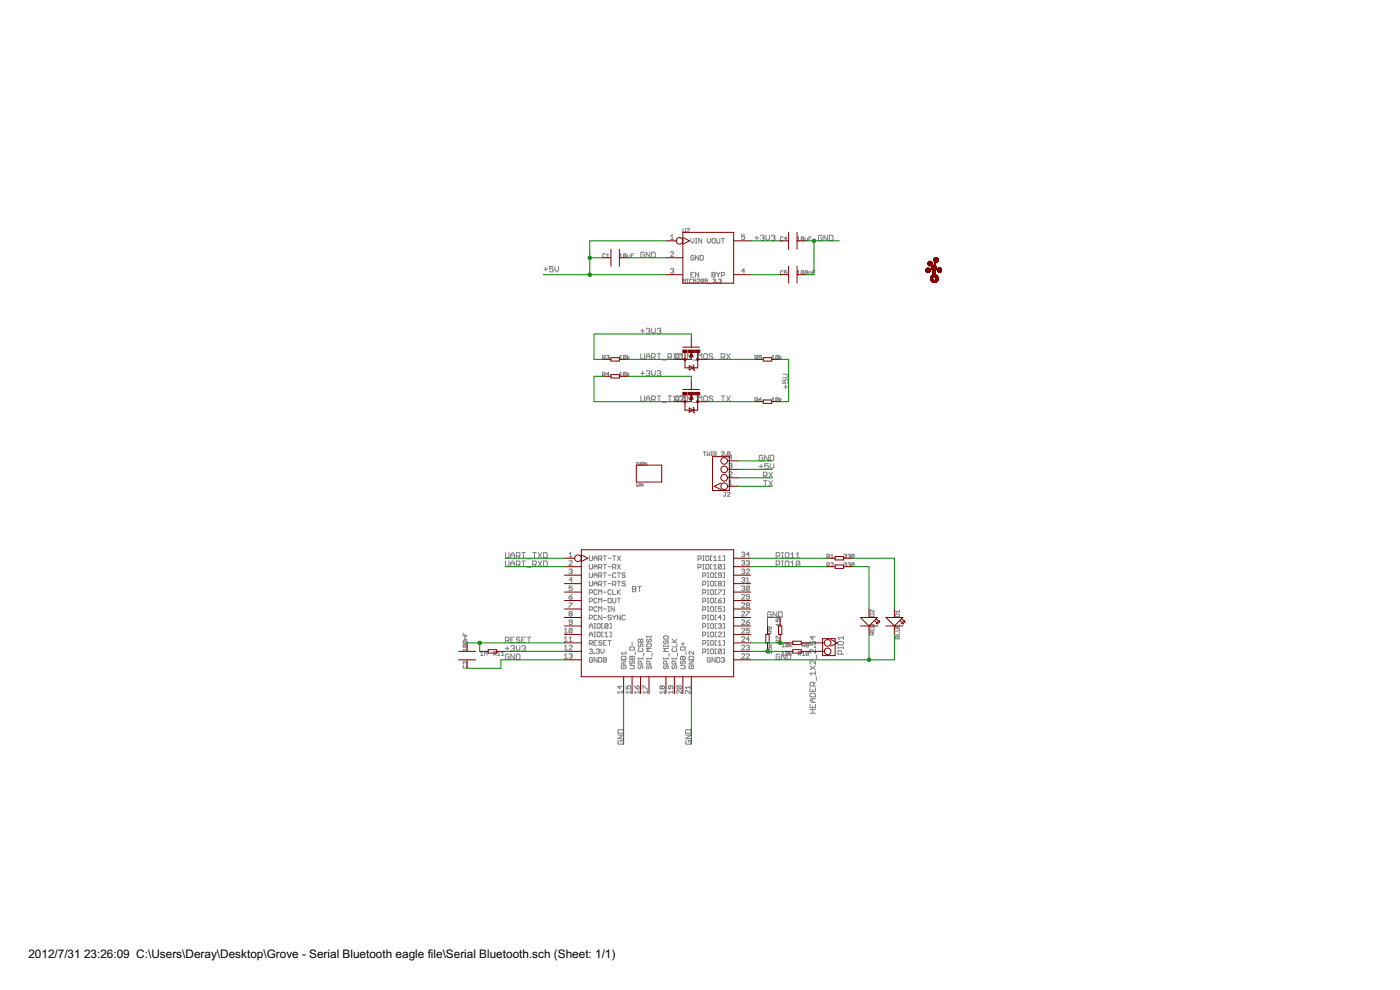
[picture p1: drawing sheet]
<svg xmlns="http://www.w3.org/2000/svg" width="420mm" height="297mm" viewBox="0 0 420 297" stroke-linecap="round" stroke-linejoin="round" font-family="sans-serif">
<defs><g id="words">
<g font-size="4">
<text x="8.5" y="287.5">2012/7/31</text>
<text x="25.2" y="287.5">23:26:09 C:\Users\Deray\Desktop\Grove - Serial Bluetooth eagle file\Serial Bluetooth.sch (Sheet: 1/1)</text>
</g>
</g></defs>
<g fill="none" stroke="#808080" stroke-width=".3">
<path d="M166 80h-1.1v.8l.6-.3 .5 .3v.5l-.3 .3h-.5l-.3-.3M166.6 80v1l.5 .6 .5-.6v-1M181.6 76.3l-.2-.2-.5 .2v.8l.2 .2 .5-.2M182 77.3h.8M182 76.5l.4-.4v1.2M185.9 76.5l.4-.4v1.2M185.9 77.3h.8M187.9 76.3v.8l-.2 .2-.6-.2M187.9 76.3l-.2-.2-.6 .2v.8M187.9 76.3l-.8 .8M188.3 76.5l.2 .8h.6v-.8M189.5 76.7h.3"/>
<path d="M190.2 76.1h-.7v1.2M193.4 75.9l-.3-.3h-.5l-.3 .3v1.1l.3 .3h.5l.3-.3v-.5h-.6M195 75.6v1.7l-1-1.7v1.7M195.6 75.6h.8l.3 .3v1.1l-.3 .3h-.8zM201.3 70.9l.4-.5v1.4M201.3 71.8h.9M201.3 75.8l.2-.3 .7 .3-.9 1.1h.9M205 68.5v1l.2 .2 .6-.2v-1M206.1 68.7l.3-.2 .5 .2-.8 1h.8M207.3 71.6v.9l.5 .5 .5-.5v-.9M208.3 76.9l-.3-.3-.7 .3v.9l.3 .2 .7-.2v-.5h-.5M208.7 73h.5"/>
<path d="M208.7 71.6h.5M209 71.6v1.4M209.7 76.6v1.4l-1-1.4v1.4M210.1 76.6h.7l.3 .3v.9l-.3 .2h-.7zM210.6 71.6v1.4l-.9-1.4v1.4M212.3 71.6v.9l.4 .5 .5-.5v-.9M213.7 71.8l.2-.2 .7 .2v.9l-.2 .3-.7-.3zM215.1 71.6v1.1l.2 .3 .7-.3v-1.1M216.5 71.6h.9M217 71.6v1.4M223.5 70.4h-.9v.7l.7-.2 .2 .7-.2 .2-.7-.2M226.6 71.4h1.1"/>
<path d="M227.1 70.8v1.1M228.2 70.8l.3-.2h.5l.3 .2-.3 .6M228.8 71.4h.2M229 71.4l.3 .2-.3 .6h-.5l-.3-.3M229.9 70.6v1l.5 .6 .5-.6v-1M231.5 70.8l.3-.2h.5l.3 .2-.3 .6M232.1 71.4h.2M232.3 71.4l.3 .2-.3 .6h-.5l-.3-.3M235 71.2l-.2-.1-.6 .1v.8l.2 .2 .6-.2M236.1 71.6h-.7l.5-.5v1.1M239.3 71.4l.3-.3v1.1M239.3 72.2h.7"/>
<path d="M241.2 71.2v.8l-.2 .2-.5-.2M241.2 71.2l-.6-.1-.1 .9M241.2 71.2l-.7 .8M241.6 71.4l.2 .8h.6v-.8M242.8 71.6h.4M243.5 71.1h-.7v1.1M246.7 70.8l-.3-.2h-.5l-.3 .2v1.1l.3 .3h.5l.3-.3v-.5h-.5M248.4 70.6v1.6l-1.1-1.6v1.6M248.9 70.6h.8l.3 .2v1.1l-.3 .3h-.8zM163.3 80.8h1.1M163.8 80.2v1.1M192.3 99.3h1.1"/>
<path d="M192.8 98.8v1M194 98.8l.2-.3h.6l.2 .3-.2 .5M194.5 99.3h.3M194.8 99.3l.2 .3-.2 .5h-.6l-.2-.3M195.6 98.5v1.1l.5 .5 .6-.5v-1.1M197.2 98.8l.3-.3h.5l.3 .3-.3 .5M197.8 99.3h.2M198 99.3l.3 .3-.3 .5h-.5l-.3-.3M201.3 80.8l.7-.2 .2 .2-.2 .5M201.7 81.3h.3M202 81.3l.2 .2-.2 .5-.7-.2M205 84.9v-1.2l.4 .4 .4-.4v1.2"/>
<path d="M206.1 84.9h.4M206.1 83.7h.4M206.4 83.7v1.2M207.3 82.4h.5M207.7 83.9l-.2-.2-.6 .2 .2 1 .6-.2M208.3 81.7h-1v1.4h1M208.9 83.7h-.8v.6l.4-.2 .4 .2-.2 .6-.6-.2M209.3 83.9l.2-.2 .6 .2-.8 1h.8M209.7 81.7v1.4l-1-1.4v1.4M211.2 83.9l-.2 1-.6-.2M211.2 83.9l-.6-.2-.2 1M211.2 83.9l-.8 .8"/>
<path d="M212.4 83.7h-.8v.6l.4-.2 .4 .2-.2 .6-.6-.2M212.8 85.1h.8M213.7 81.7h.7l.2 .3-.2 .4 .2 .5-.2 .2h-.7zM213.7 82.4h.7M214 83.9l.5-.2 .2 .2-.2 .4M214.3 84.3h.2M214.5 84.3l.2 .2-.2 .4-.5-.2M215.1 81.7l.5 .7M215.1 84.7l.2 .2zM215.6 82.4v.7M215.7 83.9l.6-.2 .2 .2-.2 .4M216 81.7l-.4 .7"/>
<path d="M216.1 84.3h.2M216.3 84.3l.2 .2-.2 .4-.6-.2M216.5 82.7h.7l.2-.3-.2-.7h-.7v1.4M223.5 81.3h-.9l.7-.7v1.4M235 81.4l-.2-.2-.6 .2v.8l.2 .2 .6-.2M236.1 81.2h-.7v.6l.4-.2 .3 .2-.2 .6-.5-.2M239.3 81.6l.3-.4v1.2M239.3 82.4h.7M241.2 81.4l-.6-.2-.1 1M241.2 81.4v.8l-.2 .2-.5-.2M241.2 81.4l-.7 .8M242.4 81.4l-.2-.2-.6 .2v.8"/>
<path d="M242.4 81.4v.8l-.2 .2-.6-.2M242.4 81.4l-.8 .8M242.8 82.4v-.8h.6l.1 .8M243.9 81.8h.4M244.7 81.2h-.8v1.2M180.9 112.5h.5l.2-.6-.7-.2v1.1M180.9 107.4h.5l.2-.6-.7-.2v1.2M181.3 107.4l.3 .4M181.3 112.5l.3 .3M182 106.8l.6-.2 .2 .2-.2 .4M182.4 107.2h.2M182.6 107.2l.2 .2-.2 .4-.6-.2"/>
<path d="M182.8 112.3h-.8l.6-.6v1.1M185.9 107l.4-.4v1.2M185.9 112.1l.4-.4v1.1M185.9 107.8h.8M185.9 112.8h.8M187.9 111.9v.7l-.2 .2-.6-.2M187.9 106.8l-.2-.2-.6 .2v.8M187.9 111.9l-.2-.2-.6 .2v.7M187.9 106.8v.8l-.2 .2-.6-.2M187.9 106.8l-.8 .8M187.9 111.9l-.8 .7M188.3 106.6v1.2"/>
<path d="M188.3 111.7v1.1M188.9 107l-.6 .4 .6 .4M188.9 112.1l-.6 .4 .6 .3M192.3 106.1v1.4l.3 .2h.5l.3-.2v-1.4M192.3 118.8v1.4l.3 .2h.5l.3-.2v-1.4M192.3 112h1.1M192.8 111.5v1M194 107.7v-1l.5-.6 .5 .6v1M194 106.9h1M194 119.6h1M194 111.5l.2-.3h.6l.2 .3-.2 .5M194.5 112h.3"/>
<path d="M194.8 112l.2 .3-.2 .5h-.6l-.2-.3M195.6 111.2v1.1l.5 .5 .6-.5v-1.1M195.6 107.2h.8l.3-.3v-.5l-.3-.3h-.8v1.6M195.6 119.9h.8l.3-.3v-.5l-.3-.3h-.8v1.6M196.1 119.9l.6 .5M196.1 107.2l.6 .5M197.2 111.5l.3-.3h.5l.3 .3-.3 .5M197.2 106.1h1.1M197.2 118.8h1.1M197.8 106.1v1.6M197.8 118.8v1.6M197.8 112h.2"/>
<path d="M198 112l.3 .3-.3 .5h-.5l-.3-.3M198.9 108h1M200.5 107.2h.8l.3-.3v-.5l-.3-.3h-.8v1.6M200.5 118.8h1.1M201 118.8v1.6M201 107.2l.6 .5M202.1 118.8l1.1 1.6M202.1 106.1l1.1 1.6M203 107.2l.6 .5M203 119.9l.6 .5M203.2 118.8l-1.1 1.6M203.2 106.1l-1.1 1.6"/>
<path d="M203.3 118.8l.3 .3v1.1l-.3 .2M203.3 106.1h-.6l-.2 .3v1.1l.2 .2h.6M203.3 118.8h-.6l-.2 .3v1.1l.2 .2h.6M203.3 106.1l.3 .3v1.1l-.3 .2M204.4 118.8l-.3 .3M204.6 106.1h-.8v1.6h1.4M204.6 118.8l.3 .3v1.1l-.3 .2M204.6 106.1l-.5 .6M204.6 106.1l.3 .3v1.1l-.3 .2zM207.4 106.1v1.6l-1.1-1.6v1.6M207.4 118.8v1.6l-1.1-1.6v1.6M207.9 108h1.1"/>
<path d="M209.5 107.7v-1.6l.6 .6 .5-.6v1.6M211.2 106.4l.3-.3h.5l.3 .3v1.1l-.3 .2h-.5l-.3-.2zM211.2 119.1l.3-.3h.5l.3 .3v1.1l-.3 .2h-.5l-.3-.2zM213.9 106.4l-.3-.3h-.5l-.3 .6 .3 .2h.5l.3 .6-.3 .2h-.5l-.3-.2M213.9 119.1l-.3-.3h-.5l-.3 .6 .3 .2h.5l.3 .6-.3 .2h-.5l-.3-.2M216.4 107.2h.9l.2-.3v-.5l-.2-.3h-.9v1.6M216.4 118.8h1.1M217 118.8v1.6M217 107.2l.5 .5M218.1 106.1l1.1 1.6M218.1 118.8l1.1 1.6M219.2 106.1l-1.1 1.6"/>
<path d="M219.2 118.8l-1.1 1.6M226.6 107.4h.6l.2-.6-.8-.2v1.2M227 107.4l.4 .4M227.8 119.9h.5l.2 .4-.6 .2zM228.5 106.6h-.7v.6l.3-.2 .4 .2-.2 .6-.5-.2M228.5 119.3l-.7 .6M231.7 107.8h.7M231.7 107l.4-.4v1.2M231.7 119.7l.4-.4v1.2M233.6 106.8v.8l-.2 .2-.6-.2M233.6 106.8l-.2-.2-.6 .2v.8M233.6 119.5l-.2-.2-.6 .2v.8"/>
<path d="M233.6 119.5v.8l-.2 .2-.6-.2M233.6 106.8l-.8 .8M233.6 119.5l-.8 .8M234 106.6v1.2M234 119.3v1.2M234.6 107l-.6 .4 .6 .4M234.6 119.7l-.6 .4 .6 .4M235 112.3h1.1l.5 .5-.5 .5h-1.1M235 113.9v1.1h.8l-.3-.6 .3-.5h.5l.3 .3v.5l-.3 .3M235.2 116.1h1.1M235.8 115.5v1.1M191 138.8h.5"/>
<path d="M191.2 138.8v.7M191.7 138.8v.7l.3-.2 .2 .2v-.7M192.5 138.8h.2M192.5 139.5h.2M192.6 138.8v.7M193.5 138.9h-.5l.1 .6 .4-.1v-.3h-.2M193.7 139.5h.5M193.7 139l.3-.2v.7M194 120.4v-1l.5-.6 .5 .6v1M198.9 120.7h1M204.1 120.4l1.1-1v-.3l-.3-.3h-1.1v1.6h1.4M207.9 120.7h1.1"/>
<path d="M209.5 120.4v-1.6l.6 .6 .5-.6v1.6M211.1 135.6h.8M211.5 135.6v1.1M212.2 135.6v1.1l.4-.4 .4 .4v-1.1M213.4 135.6h.4M213.4 136.7h.4M213.6 135.6v1.1M215 135.7l-.2-.1-.6 .1v.8l.6 .2 .2-.6h-.4M215.4 136.9h.8M216.5 135.7l.2-.1 .6 .1-.8 1h.8M217.7 136.5l.2 .2zM218.8 139.2l.7-.2 .2 .2-.2 .5"/>
<path d="M219.1 135.7l-.6-.1-.2 .1v.8M219.1 135.7v.8l-.2 .2-.6-.2M219.1 135.7l-.8 .8M219.2 139.7h.3M219.5 139.7l.2 .3-.2 .4-.7-.2M219.7 137.2h-.9l.7-.7v1.4M226.6 120.1h.6l.2-.6-.8-.2v1.2M227 120.1l.4 .4M227.9 139.9h1M228.4 139.4v1.1M228.9 136.9l-.2-.3h-.6l-.2 .3v1l.2 .3h.6l.2-.3v-.5h-.5M230.6 136.6v1.6l-1.1-1.6v1.6"/>
<path d="M230.6 139.1h-1.1v.8l.5-.2 .6 .2v.6l-.3 .3h-.5l-.3-.3M231.1 136.6h.8l.3 .3v1l-.3 .3h-.8zM231.1 139.1v1.1l.6 .6 .5-.6v-1.1M231.7 120.5h.7M191 145.1l.1 .8 .4-.1v-.7M191.7 145.2h.5l-.5 .7h.5M193 145.1v.8l-.5-.8v.8M217.5 147.7h.4M217.7 147.7v1l-.2 .2-.4-.2M218.3 147.9l.2-.2 .6 .2-.8 1h.8M218.8 144.5l.4-.4v1.4M218.8 145.5h.9"/>
<path d="M218.8 141.8l.2-.3 .7 .3-.9 1.1h.9M229.1 142.7h.9l.2-.2v-.6l-.2-.2h-.9v1.6M229.1 144.2h1.1M229.7 142.7l.5 .6M229.7 144.2v1.6M230.8 141.7l1.1 1.6M230.8 144.2l1.1 1.6M231.9 141.7l-1.1 1.6M231.9 144.2l-1.1 1.6M151.7 168.3v1.4l.3 .2h.5l.3-.2v-1.4M151.7 165.8v1.4l.3 .2h.5l.3-.2v-1.4M153.3 169.9v-1l.6-.6 .5 .6v1"/>
<path d="M153.3 167.4v-1.1l.6-.5 .5 .5v1.1M153.3 166.6h1.1M153.3 169.1h1.1M155 166.9h.8l.2-.3v-.5l-.2-.3h-.8v1.6M155 169.4h.8l.2-.3v-.5l-.2-.3h-.8v1.6M155.5 166.9l.5 .5M155.5 169.4l.5 .5M156.6 168.3h1.1M156.6 165.8h1.1M157.1 165.8v1.6M157.1 168.3v1.6M158.2 167.7h1.1"/>
<path d="M158.2 170.2h1.1M159.9 169.4h.8l.3-.3v-.5l-.3-.3h-.8v1.6M159.9 165.8h1.1M160.4 165.8v1.6M160.4 169.4l.6 .5M161.5 165.8l1.1 1.6M161.5 168.3l1.1 1.6M162.6 165.8l-1.1 1.6M162.6 168.3l-1.1 1.6M163.1 168.3h.9l.2 .3v1.1l-.2 .2h-.9zM163.1 165.8h.9l.2 .3v1.1l-.2 .2h-.9zM170.8 168.4l.2-.2 .7 .2-.9 1.2h.9"/>
<path d="M170.8 166.1l.5-.4v1.4M170.8 167.1h.9M170.8 171l.7-.2 .2 .2-.2 .4M170.8 179.1h.7l.2 .4-.7 .3zM171.3 171.4h.2M171.5 171.4l.2 .3-.2 .4-.7-.2M171.7 175.8h-.9v.7l.5-.2 .4 .2-.2 .7-.7-.2M171.7 174h-.9l.7-.7v1.4M171.7 178.4l-.9 .7M176.9 166.8v1.2l.2 .2 .7-.2v-1.2M176.9 169.3v1.2l.2 .2 .7-.2v-1.2M176.9 171.9v1.1l.2 .3 .7-.3v-1.1"/>
<path d="M176.9 174.4v1.2l.2 .2 .7-.2v-1.2M176.9 177.9h.7l.2-.7-.2-.2h-.7v1.4M178.3 167.5h.9M178.3 175.8v-.9l.4-.5 .5 .5v.9M178.3 168.2v-.9l.4-.5 .5 .5v.9M178.3 170.7v-.9l.4-.5 .5 .5v.9M178.3 173.3v-1l.4-.4 .5 .4v1M178.3 170h.9M178.3 172.6h.9M178.3 175.1h.9M179.2 179.7l-.2-.2-.7 .2v1l.2 .2 .7-.2M179.2 177.2l-.2-.2-.7 .2v.9l.2 .3 .7-.3"/>
<path d="M179.7 172.8h.7l.2-.2-.2-.7h-.7v1.4M179.7 167.7h.7l.2-.2-.2-.7h-.7v1.4M179.7 170.3h.7l.2-.3-.2-.7h-.7v1.4M179.7 175.3h.7l.2-.2-.2-.7h-.7v1.4M179.7 178.4v-1.4l.4 .4 .5-.4v1.4M180.1 167.7l.5 .5M180.1 170.3l.5 .4M180.1 172.8l.5 .5M180.1 175.3l.5 .5M181.1 166.8h.9M181.1 169.3h.9M181.1 171.9h.9"/>
<path d="M181.1 174.4h.9M181.1 177.7h.9M181.5 166.8v1.4M181.5 169.3v1.4M181.5 171.9v1.4M181.5 174.4v1.4M182.5 167.5h.9M182.5 170h.9M182.5 172.6h.9M182.5 175.1h.9M182.7 179.5l.7 .2v1l-.2 .2-.7-.2v-1zM183.4 177.2l-.2-.2-.7 .2v.9l.2 .3 .7-.3"/>
<path d="M183.9 170.3h.7l.2-.7-.2-.3h-.7v1.4M183.9 175.3h.7l.2-.7-.2-.2h-.7v1.4M183.9 166.8h.9M183.9 177v1.4h.9M183.9 179.5v1.2l.2 .2 .7-.2v-1.2M184.3 166.8v1.4M184.3 170.3l.5 .4M184.3 175.3l.5 .5M184.8 172.1l-.2-.2-.7 .2v.9l.2 .3 .7-.3M185.3 166.8l.9 1.4M185.3 169.3l.9 1.4M185.3 171.9h.9"/>
<path d="M185.3 174.4h.9M185.3 177v1.4M185.3 179.5h.9M185.5 177.7l.7 .7M185.7 171.9v1.4M185.7 174.4v1.4M185.7 179.5v1.4M186.2 166.8l-.9 1.4M186.2 169.3l-.9 1.4M186.2 177l-.9 .9M187.6 172.1l-.7-.2-.2 .4 .7 .3 .2 .4-.2 .3-.7-.3M187.6 174.6l-.7-.2-.2 .5 .7 .2 .2 .5-.2 .2-.7-.2"/>
<path d="M189.8 176h.8l.2 .2-.2 .6 .2 .5-.2 .2h-.8zM189.8 176.8h.8M191.4 176h1.1M192 176v1.5M209.5 167.7h.7l.2-.2-.2-.7h-.7v1.4M209.5 170.3h.7l.2-.3-.2-.7h-.7v1.4M210.9 168.2h.4M210.9 166.8h.4M210.9 170.7h.4M210.9 169.3h.4M210.9 172.8h.7l.2-.7-.2-.2h-.7v1.4M210.9 175.3h.7l.2-.7-.2-.2h-.7v1.4"/>
<path d="M210.9 177.9h.7l.2-.7-.2-.2h-.7v1.4M211.1 166.8v1.4M211.1 169.3v1.4M212 169.3l.7 .3v.9l-.2 .2-.7-.2v-.9zM212 166.8l.7 .2v1l-.2 .2-.7-.2v-1zM212.3 173.3h.4M212.3 171.9h.4M212.3 175.8h.4M212.3 174.4h.4M212.3 177h.4M212.3 178.4h.4M212.3 179.5h.4"/>
<path d="M212.5 171.9v1.4M212.5 174.4v1.4M212.5 177v1.4M212.5 179.5v1.4M213.4 171.9l.7 .2v.9l-.2 .3-.7-.3v-.9zM213.4 174.4l.7 .2v1l-.2 .2-.7-.2v-1zM213.4 177l.7 .2v.9l-.2 .3-.7-.3v-.9zM213.4 179.5l.7 .2v1l-.2 .2-.7-.2v-1zM213.7 166.8h-.5v1.4h.5M213.7 169.3h-.5v1.4h.5M214.2 168.2h.9M214.2 170.7h.9"/>
<path d="M214.2 167.3l.4-.5v1.4M214.2 169.8l.4-.5v1.4M215.1 171.9h-.5v1.4h.5M215.1 174.4h-.5v1.4h.5M215.1 177h-.5v1.4h.5M215.1 179.5h-.5v1.4h.5M215.6 177h.9l-.9 1.4M215.6 167.3l.4-.5v1.4M215.6 168.2h.9M215.8 175.1l-.2-.2 .2-.5 .7 .2-.2 .5M215.8 175.1l-.2 .2 .2 .5 .7-.2-.2-.5M215.8 175.1h.5"/>
<path d="M216.5 169.6v.9l-.2 .2-.7-.2M216.5 172.6h-.7l-.2-.3 .2-.4 .7 .2v.9l-.2 .3-.7-.3M216.5 169.6l-.7-.3-.2 .3v.9M216.5 169.6l-.9 .9M216.5 179.5l-.9 .7M217 166.8h.4v1.4h-.4M217 169.3h.4v1.4h-.4M217 171.9h.4v1.4h-.4M217 174.4h.4v1.4h-.4M217 177h.4v1.4h-.4M217 179.5h.4v1.4h-.4M222.6 165.9l.7-.2 .2 .2-.2 .5"/>
<path d="M222.6 168.4l.7-.2 .2 .2-.2 .5M222.6 171l.7-.2 .2 .2-.2 .4M222.6 173.5l.7-.2 .2 .2-.2 .5M222.6 176.1l.7-.3 .2 .3-.2 .4M222.6 178.6l.2-.2 .7 .2-.9 1.2h.9M223 171.4h.3M223 174h.3M223 176.5h.3M223 168.9h.3M223 166.4h.3M223.3 176.5l.2 .3-.2 .4-.7-.2M223.3 166.4l.2 .2-.2 .5-.7-.3"/>
<path d="M223.3 168.9l.2 .2-.2 .5-.7-.2M223.3 171.4l.2 .3-.2 .4-.7-.2M223.3 174l.2 .2-.2 .5-.7-.2M224 168.4l.7-.2 .2 .2-.2 .5M224 171l.2-.2 .7 .2-.9 1.1h.9M224 173.8l.4-.5v1.4M224 174.7h.9M224.4 168.9h.3M224.7 168.9l.2 .2-.2 .5-.7-.2M224.9 176.1v.9l-.2 .2-.7-.2M224.9 179.1h-.7l-.2-.3 .2-.4 .7 .2v.9l-.2 .3-.7-.3M224.9 176.1l-.7-.3-.2 .3v.9"/>
<path d="M224.9 176.1l-.9 .9M224.9 166.4h-.9l.7-.7v1.4M232.9 166.9h.9l.2-.3v-.5l-.2-.3h-.9v1.6M232.9 169.4h.9l.2-.3v-.5l-.2-.3h-.9v1.6M234.6 169.9h.5M234.6 168.3h.5M234.6 165.8h.5M234.6 167.4h.5M234.8 165.8v1.6M234.8 168.3v1.6M235.7 168.6l.2-.3h.6l.2 .3v1.1l-.2 .2h-.6l-.2-.2zM235.7 166.1l.2-.3h.6l.2 .3v1.1l-.2 .2h-.6l-.2-.2z"/>
<path d="M237.3 169.9h1.1M237.3 168.9l.5-.6v1.6M237.3 166.3l.5-.5v1.6M237.3 167.4h1.1M239 167.4h1M239 166.3l.5-.5v1.6M240 168.6v1.1l-.2 .2h-.6l-.2-.2M240 168.6l-.2-.3h-.6l-.2 .3v1.1M240 168.6l-1 1.1M248.2 167h.5l.2-.5-.7-.2v1.1M248.2 169.6h.5l.2-.6-.7-.2v1.2M248.5 167l.4 .4"/>
<path d="M248.5 169.6l.4 .4M249.3 167.4h.8M249.3 169l.2-.2 .6 .2-.8 1h.8M249.3 166.7l.4-.4v1.1M253.2 166.5l.6-.2 .2 .2-.2 .4M253.2 169l.6-.2 .2 .2-.2 .4M253.6 166.9h.2M253.6 169.4h.2M253.8 166.9l.2 .1-.2 .4-.6-.2M253.8 169.4l.2 .2-.2 .4-.6-.2M254.4 166.5l.6-.2 .2 .2-.2 .4M254.4 169l.6-.2 .2 .2-.2 .4"/>
<path d="M254.8 166.9h.2M254.8 169.4h.2M255 166.9l.2 .1-.2 .4-.6-.2M255 169.4l.2 .2-.2 .4-.6-.2M256.3 166.5l-.1-.2-.6 .2v.7M256.3 166.5l-.1 .9-.6-.2M256.3 169l-.1-.2-.6 .2v.8M256.3 169l-.1 1-.6-.2M256.3 166.5l-.7 .7M256.3 169l-.7 .8M139 189.9v.8h1.1M139.2 193.4h.7l.2 .2-.2 .6"/>
<path d="M139.2 199.7l-.2 .2 .2 .5h.7l.2-.1-.2-.6M139.2 193.4l-.2 .6 .9 .2M139.2 192.3h.7l.2 .1-.2 .6M139.2 192.3l-.2 .1 .2 .6h.7M139.2 193.4l.7 .8M139.2 192.3l.7 .7M139.6 190.3v.4M140.1 198.5v.8l-.7-.8-.4 .2 .2 .6M140.1 195h-1.1l.4 .4M140.1 194.6v.8M140.1 191.1l-.7 .2v.6h.7M144.3 196.6h.7"/>
<path d="M144.3 195.9l.3-.4v1.1M145.4 196.6v-1.1l.4 .4 .4-.4v1.1M148.2 196.3h.5l.2-.6-.7-.2v1.1M148.5 196.3l.4 .3M149.3 196.6h.8M149.3 195.9l.4-.4v1.1M150.5 196.6h.8M150.5 195.9l.4-.4v1.1M151.7 192.3h.8l.3-.3v-.5l-.3-.3h-.8v1.6M151.7 194.5h1.1M152.2 192.3l.6 .5M152.2 194v1.1"/>
<path d="M152.8 196.5l-.3-.2h-.5l-.3 .2v1.1l.3 .3h.5l.3-.3v-.5h-.6M153.3 194l.3-.3h.5l.3 .3-.3 .5M153.3 192h.6M153.9 194.5h.2M154.1 194.5l.3 .3-.3 .5h-.5l-.3-.2M154.4 191.2h-1.1v1.6h1.1M154.4 196.3v1.6l-1.1-1.6v1.6M155 196.3h.8l.2 .2v1.1l-.2 .3h-.8zM155 193.7v1.1l.5 .5 .5-.5v-1.1M156 191.5l-.2-.3h-.6l-.2 .5 .2 .3h.6l.2 .5-.2 .3h-.6l-.2-.3M156.6 194l.3-.3h.5l.3 .3-.3 .5M156.6 192h.5"/>
<path d="M157.1 194.5h.3M157.4 194.5l.3 .3-.3 .5h-.5l-.3-.2M157.7 191.2h-1.1v1.6h1.1M158.2 191.2h1.1M158.8 191.2v1.6M169.4 195h.9M169.4 192.5h.9M169.4 189l.4-.5v1.4M169.4 191.5l.4-.4v1.4M169.4 194.1l.4-.5v1.4M169.4 196.6l.4-.4v1.3M169.4 189.9h.9"/>
<path d="M169.4 197.5h.9M170.8 193.8l.2-.2 .7 .2-.9 1.2h.9M170.8 192.5h.9M170.8 191.5l.5-.4v1.4M170.8 180.9h.9l-.9 1.4M170.8 196.4l.7-.2 .2 .2-.2 .4M171 184.1l-.2-.2 .2-.4 .7 .2-.2 .4M171 184.1l-.2 .3 .2 .4 .7-.2-.2-.5M171 184.1h.5M171.3 196.8h.2M171.5 196.8l.2 .3-.2 .4-.7-.2M171.7 188.8l-.7-.3-.2 .3v.9"/>
<path d="M171.7 186.7h-.7l-.2-.2 .2-.5 .7 .2v1l-.2 .2-.7-.2M171.7 188.8v.9l-.2 .2-.7-.2M171.7 188.8l-.9 .9M176.9 193.1h.7l.2-.7-.2-.2h-.7v1.4M176.9 183h.7l.2-.7-.2-.3h-.7v1.4M176.9 180.4h.7l.2-.7-.2-.2h-.7v1.4M176.9 185.5h.7l.2-.7-.2-.2h-.7v1.4M176.9 188.5v-.9l.4-.5 .5 .5v.9M176.9 191.1v-1l.4-.4 .5 .4v1M176.9 195l.7-.3 .2 .3-.2 .4M176.9 187.8h.9M176.9 190.4h.9"/>
<path d="M177.3 193.1l.5 .5M177.3 195.4h.3M177.6 195.4l.2 .3-.2 .4-.7-.2M177.8 197.5l-.2-.2-.7 .2v.9l.2 .3 .7-.3v-.4h-.5M178.3 188.5h.4M178.3 195.9h.2v.2h-.2zM178.3 187.1h.4M178.3 191.1h.4M178.3 189.7h.4M178.3 192.9h.4M178.5 187.1v1.4M178.5 189.7v1.4"/>
<path d="M179 195l.7-.3 .2 .3-.2 .4M179.2 192.2h-.9v1.4h.9M179.2 182.3l-.2-.3-.7 .3v.9l.2 .2 .7-.2M179.2 184.8l-.2-.2-.7 .2v.9l.2 .3 .7-.3M179.2 197.3v1.4l-.9-1.4v1.4M179.4 187.1l.7 .2v1l-.2 .2-.7-.2v-1zM179.4 189.7l.7 .2v.9l-.2 .3-.7-.3v-.9zM179.4 195.4h.3M179.7 180.9v-1.4l.4 .5 .5-.5v1.4M179.7 183.4v-1.4l.4 .5 .5-.5v1.4M179.7 197.3h.7l.2 .2v.9l-.2 .3h-.7zM179.7 195.4l.2 .3-.2 .4-.7-.2"/>
<path d="M180.4 194.7v1l.4 .4 .5-.4v-1M180.6 192.4l-.7-.2-.2 .5 .7 .2 .2 .5-.2 .2-.7-.2M180.6 184.6v1.4l-.9-1.4v1.4M181.1 187.1h-.5v1.4h.5M181.1 189.7h-.5v1.4h.5M181.1 180.2h.9M181.1 182.7h.9M181.1 185.3h.9M181.1 192.9h.4M181.5 191.1h1M181.5 190.1l.5-.4v1.4M182 192.2h-.9v1.4h.9"/>
<path d="M182 197.5v.9l-.2 .3-.7-.3M182 197.5l-.7-.2-.2 .2v.9M182 197.5l-.9 .9M182.5 187.3v1l-.3 .2-.7-.2M182.5 187.3l-.7-.2-.3 .2v1M182.5 187.3l-1 1M182.5 192.2h.9M182.5 183.4h.4M182.5 182h.4M182.7 182v1.4M182.9 187.1h.5v1.4h-.5M182.9 189.7h.5v1.4h-.5"/>
<path d="M182.9 192.2v1.4M183.4 184.8l-.7-.2-.2 .4 .7 .3 .2 .4-.2 .3-.7-.3M183.9 184.6l.4 .7M184.3 182v1.4l-.9-1.4v1.4M184.3 185.3v.7M184.8 184.6l-.5 .7M186.2 184.6v1.4l-.9-1.4v1.4M186.5 197.1l.2-.2h.9l.3 .2v.7h-1.4zM186.5 198.3h1.4l-1.4 .9h1.4M186.7 199.7l-.2 .2 .2 .7h.9l.3-.7-.7-.2v.5M187.6 184.8l-.2-.2-.7 .2v.9l.2 .3 .7-.3M187.9 195.5v.9"/>
<path d="M187.9 196h-1.4l.4 .4M189 197.1l.2-.2 .5 .2 .5-.2 .2 .2v.7h-1.4zM189 199.7h1.2l.2 .2-.2 .7h-1.2M189.2 194.1h1l.2 .2v.7h-1.4v-.7zM189.2 198.3l-.2 .7 .5 .2 .2-.7 .5-.2 .2 .2-.2 .7M189.7 192.7v.9M189.7 197.1v.7M190.6 195.5v.9M191.5 192l.3-.2 .4 .2 .5-.2 .2 .2v.7h-1.4zM191.5 197.4v.4M191.5 197.6h1.4M191.8 193.2l-.3 .7 .5 .2 .2-.7 .5-.2 .2 .2-.2 .7"/>
<path d="M191.8 199.7l-.3 .7 .5 .2 .2-.7 .5-.2 .2 .2-.2 .7M191.8 194.6l-.3 .2 .3 .7h.9l.2-.2-.2-.7M192.2 192v.7M192.5 199.2v-.7l-.3-.2-.7 .2v.7h1.4M192.9 197.4v.4M193.2 196v.9M194.1 193.4l.2-.2h.9l.3 .7-.3 .2h-.9zM194.1 191.1h1.4M194.1 197.6h1.4M194.1 190.8v.5M194.1 197.4v.4M194.3 199.7l-.2 .7 .4 .2 .3-.7 .4-.2 .3 .2-.3 .7"/>
<path d="M194.3 191.8l-.2 .7 .4 .2 .3-.7 .4-.2 .3 .2-.3 .7M195 199.2v-.7l-.2-.2-.7 .2v.7h1.4M195.5 194.6h-1.4l.4 .4-.4 .5h1.4M195.5 190.8v.5M195.5 197.4v.4M195.7 196v.9M199.2 191.1l.2-.3h.9l.3 .7-.3 .2h-.9zM199.2 197.6h1.4M199.2 193.6v.5M199.2 197.4v.4M199.2 193.9h1.4M199.4 192.2l-.2 .7 .4 .3 .3-.7 .4-.3 .3 .3-.3 .7"/>
<path d="M199.4 199.7l-.2 .7 .4 .2 .3-.7 .4-.2 .3 .2-.3 .7M200.1 199.2v-.7l-.2-.2-.7 .2v.7h1.4M200.6 194.6h-1.4l.4 .4-.4 .5h1.4M200.6 193.6v.5M200.6 197.4v.4M200.8 196v.9M201.7 191.8l.9 .9M201.7 197.6h1.4M201.7 192.7h1.4M201.7 197.4v.4M201.9 194.6l-.2 .2 .2 .7h1l.2-.2-.2-.7M201.9 199.7l-.2 .7 .5 .2 .2-.7 .5-.2 .2 .2-.2 .7"/>
<path d="M202.6 199.2v-.7l-.2-.2-.7 .2v.7h1.4M203.1 193.2v.9h-1.4M203.1 197.4v.4M203.1 191.8l-.7 .7M203.3 196v.9M204.2 197.1l.3-.2 .4 .2 .5-.2 .2 .2v.7h-1.4zM204.2 199.7h1.2l.2 .2-.2 .7h-1.2M204.5 194.1h.9l.2 .2v.7h-1.4v-.7zM204.5 198.3l-.3 .7 .5 .2 .2-.7 .5-.2 .2 .2-.2 .7M204.5 193.2h.9M204.9 192.7v.9M204.9 197.1v.7"/>
<path d="M205.9 195.5v.9M206.8 197.1l.2-.2h.9l.3 .2v.7h-1.4zM206.8 198.3h1.4l-1.4 .9h1.4M207 199.7l-.2 .2 .2 .7h.9l.3-.7-.7-.2v.5M208.2 195.5v.9l-1-.9-.4 .2 .2 .7M210.9 193.1h.7l.2-.7-.2-.2h-.7v1.4M210.9 180.4h.7l.2-.7-.2-.2h-.7v1.4M210.9 183h.7l.2-.7-.2-.3h-.7v1.4M210.9 185.5h.7l.2-.7-.2-.2h-.7v1.4M210.9 188h.7l.2-.7-.2-.2h-.7v1.4M210.9 190.6h.7l.2-.7-.2-.2h-.7v1.4M210.9 195.7h.7l.2-.7-.2-.3h-.7v1.4"/>
<path d="M212.3 188.5h.4M212.3 192.2h.4M212.3 183.4h.4M212.3 193.6h.4M212.3 180.9h.4M212.3 182h.4M212.3 184.6h.4M212.3 186h.4M212.3 187.1h.4M212.3 191.1h.4M212.3 189.7h.4M212.3 194.7h.4"/>
<path d="M212.3 196.1h.4M212.5 182v1.4M212.5 184.6v1.4M212.5 187.1v1.4M212.5 189.7v1.4M212.5 192.2v1.4M212.5 194.7v1.4M213.2 197.5l-.2-.2-.7 .2v.9l.2 .3 .7-.3v-.4h-.5M213.4 187.1l.7 .2v1l-.2 .2-.7-.2v-1zM213.4 192.2l.7 .2v1l-.2 .2-.7-.2v-1zM213.4 182l.7 .3v.9l-.2 .2-.7-.2v-.9zM213.4 184.6l.7 .2v.9l-.2 .3-.7-.3v-.9z"/>
<path d="M213.4 189.7l.7 .2v.9l-.2 .3-.7-.3v-.9zM213.4 194.7l.7 .3v.9l-.2 .2-.7-.2v-.9zM214.6 197.3v1.4l-.9-1.4v1.4M215.1 187.1h-.5v1.4h.5M215.1 197.3h.7l.2 .2v.9l-.2 .3h-.7zM215.1 192.2h-.5v1.4h.5M215.1 182h-.5v1.4h.5M215.1 184.6h-.5v1.4h.5M215.1 189.7h-.5v1.4h.5M215.1 194.7h-.5v1.4h.5M215.6 180.2h.7l.2 .5-.7 .2zM215.6 187.3l.7-.2 .2 .2-.2 .5"/>
<path d="M215.6 189.9l.2-.2 .7 .2-.9 1.2h.9M215.6 192.7l.4-.5v1.4M215.6 193.6h.9M216 187.8h.3M216.3 187.8l.2 .2-.2 .5-.7-.2M216.5 182h-.9v.7l.4-.2 .5 .2-.2 .7-.7-.2M216.5 195v.9l-.2 .2-.7-.2M216.5 195l-.7-.3-.2 .3v.9M216.5 197.5l.7-.2 .2 .2-.2 .5M216.5 185.3h-.9l.7-.7v1.4M216.5 195l-.9 .9M217 187.1h.4v1.4h-.4"/>
<path d="M217 192.2h.4v1.4h-.4M217 182h.4v1.4h-.4M217 184.6h.4v1.4h-.4M217 189.7h.4v1.4h-.4M217 194.7h.4v1.4h-.4M217 198h.2M217.2 198l.2 .2-.2 .5-.7-.3M222.6 188.8l.2-.3 .7 .3-.9 1.1h.9M222.6 186.2l.2-.2 .7 .2-.9 1.2h.9M222.6 193.8l.2-.2 .7 .2-.9 1.2h.9M222.6 191.3l.2-.2 .7 .2-.9 1.2h.9M222.6 183.7l.2-.2 .7 .2-.9 1.1h.9"/>
<path d="M222.6 181.1l.2-.2 .7 .2-.9 1.2h.9M222.6 196.4l.2-.2 .7 .2-.9 1.1h.9M224 186.7h.7l.2 .5-.7 .2zM224 183.5h.9l-.9 1.3M224 196.4l.2-.2 .7 .2-.9 1.1h.9M224 193.8l.7-.2 .2 .2-.2 .5M224.2 181.6l-.2-.2 .2-.5 .7 .2-.2 .5M224.2 181.6l-.2 .2 .2 .5 .7-.2-.2-.5M224.2 181.6h.5M224.4 194.3h.3M224.7 194.3l.2 .2-.2 .5-.7-.2M224.9 188.5h-.9v.7l.4-.2 .5 .2-.2 .7-.7-.2"/>
<path d="M224.9 191.8h-.9l.7-.7v1.4M224.9 186l-.9 .7M230.4 194.2v.8h.6l-.2-.4 .2-.4 .5 .2-.1 .6M230.4 193.8h1.1M230.8 193.2l.4 .6 .3-.6M231 188.2l-.2 .7-.4-.2 .2-.5h.8l.1 .1-.1 .6M231.2 190.1l-.2-.8-.6 .2v.6h1.1M231.5 183.8l-.3-.2h-.5l-.3 .2v1.1l.3 .3h.5l.3-.3v-.5h-.6M231.5 195.7h-1.1l.4 .4M231.5 195.4v.7M231.5 189.3l-.3 .4M232.9 191.6v-.7l1.2 .7"/>
<path d="M232.9 185.8v.8h.6l-.2-.4 .2-.4 .6 .2-.2 .6M232.9 185.4h1.2M233.1 183.6v1.6l-1.1-1.6v1.6M233.3 184.8l.4 .6 .4-.6M233.7 192.8l-.2-.7-.6 .2v.5h1.2M233.7 183.6h.8l.3 .2v1.1l-.3 .3h-.8zM234 196.5l-.2-.2h-.6l-.3 .2v1.1l.3 .3h.6l.2-.3v-.5h-.5M234.1 187.4h-1.2l.4 .3M234.1 187v.7M234.1 192.1l-.4 .3M234.7 193.3l.4-.3v1.1M234.7 195.9l.4-.4v1.1"/>
<path d="M234.7 194.1h.8M234.7 196.6h.8M235.7 196.3v1.6l-1.1-1.6v1.6M236.2 196.3h.8l.3 .2v1.1l-.3 .3h-.8zM236.6 193.1v.8l-.2 .2-.5-.2M236.6 193.1l-.2-.1-.5 .1v.8M236.6 195.7l-.2-.2-.5 .2v.7M236.6 195.7v.7l-.2 .2-.5-.2M236.6 193.1l-.7 .8M236.6 195.7l-.7 .7M237 193v1.1M237 195.5v1.1"/>
<path d="M237 196.3l.6 .3M237.6 193.3l-.6 .4 .6 .4M237.6 195.9l-.6 .4M239.6 196.3h.6l.1-.6-.7-.2v1.1M240 196.3l.3 .3M240.7 193.7h.6l.2-.6-.8-.1v1.1M240.7 196.6h.8M240.7 195.9l.4-.4v1.1M241.1 193.7l.4 .4M242.1 193.5l-.2 .2 .2 .4 .6-.2-.2-.4M242.1 193.5l-.2-.2 .2-.3 .6 .1-.2 .4M242.1 193.5h.4"/>
<path d="M242.7 195.7v.7l-.2 .2-.6-.2M242.7 195.7l-.2-.2-.6 .2v.7M242.7 195.7l-.8 .7M243.1 192.4v1.1h.8l-.3-.5 .3-.6h.6l.2 .3v.6l-.2 .2M243.1 199.8l1.6 1.1M243.9 190.8v1.1l-.8-.8h1.6M244.5 194.1h.2v.3h-.2zM244.7 194.9v1.1l-1.1-1.1-.5 .3v.5l.3 .3M244.7 198.2v1.1l-1.1-1.1h-.2l-.3 .3v.5l.3 .3M244.7 199.8l-1.6 1.1M245 196.6v1M251.5 194.1v.5"/>
<path d="M251.5 194.4h1.6M251.8 192.4h1l.3 .3v.6l-.3 .2h-1l-.3-.2v-.6zM252.6 196.3v-.8l-.3-.3h-.5l-.3 .3v.8h1.6M253.1 190.8v1.1M253.1 194.1v.5M253.1 191.4h-1.6l.5 .5M261.1 188.6v.7h1.2v-.7M261.1 187.6l.2-.2h.8l.2 .8h-1.2zM261.3 184.2h.8l.2 .8h-1.2zM261.7 188.9v.4M261.9 190.5v-.6l-.6-.2-.2 .8h1.2M262.3 183.1v.8l-.8-.8-.4 .2 .2 .6"/>
<path d="M262.3 189.7l-.4 .4M268.7 191.1l.2-.2 .4 .2 .4-.2 .2 .8h-1.2zM268.7 184.4l1-.2 .2 .8h-1.2zM268.7 187.4v.8h1.2v-.8M268.7 188.6h1l.2 .1-.2 .6h-1M269.3 187.8v.4M269.3 191.1v.6M269.9 183.1v.8M269.9 189.7v.8h-1.2M269.9 183.5h-1.2l.4 .4M185.7 218.9h1.1l.3 .3v.8h-1.6v-.8zM186 205.8v.9l-.7-.7h1.4"/>
<path d="M186.7 207.6h-1.4l.5 .5M186.7 207.2v.9M187.9 205.8v.9h.7l-.3-.5 .3-.4 .7 .2-.3 .7M189.3 207.6h-1.4l.4 .5M189.3 207.2v.9M190.4 205.8l.7 .9M191.1 206l.2-.2 .5 .2-.2 .7h-.5zM191.8 207.6h-1.4l.5 .5M191.8 207.2v.9M193 206.7v-.9l1.4 .9M194.4 207.6h-1.4l.4 .5M194.4 207.2v.9"/>
<path d="M198.7 206l-.2-.2-.5 .2 .3 .7 .4-.2M198.7 206l.3-.2 .4 .2-.2 .7-.5-.2M198.7 206v.5M199.4 207.6h-1.4l.5 .5M199.4 207.2v.9M201.3 205.8v.7l-.3 .2-.4-.2 .2-.7h.9l.3 .2-.3 .7M202 207.6h-1.4l.4 .5M202 207.2v.9M203.3 205.8h1l.2 .2-.2 .7M203.3 205.8l-.2 .7 .2 .2h1M203.3 205.8l1 .9M204.5 207.2v.9l-.9-.9-.5 .2 .2 .7"/>
<path d="M205.8 219.2l.2-.3h1.1l.3 .3v.8h-1.6zM207.1 207.2v.9l-1-.9-.4 .2 .2 .7M207.1 205.8v.9M207.1 206.2h-1.4l.4 .5M243.1 214h1.6M243.1 212.9h1.6M243.1 206.4v1.1h1.6v-1.1M243.1 211.3v1.1h1.6v-1.1M243.4 208h1.1l.2 .3v.8h-1.6v-.8zM243.9 206.9v.6M243.9 209.6v1.1M243.9 211.8v.6"/>
<path d="M243.9 212.9v1.1M244.2 205.8v-.8l-.3-.3h-.5l-.3 .3v.8h1.6M244.7 201.5v1M244.7 209.6h-1.1l-.5 .6 .5 .5h1.1M244.7 204.7l-.5 .6M244.7 202h-1.6l.5 .5M245 203.1v1.1M185.5 220.6h1.6l-1.6 1h1.6M185.7 222.2l-.2 .3v.5l.2 .3h1.1l.3-.3v-.5l-.3-.3h-.5v.5M205.8 220.6h1.6l-1.6 1h1.6M206 222.2l-.2 .3v.5l.2 .3h1.1l.3-.3v-.5l-.3-.3h-.5v.5"/>
</g>
<g fill="none" stroke="#800000" stroke-width=".3">
<path d="M180.8 77.3h2.5M183.3 74.8v5.1M185.9 77.3h2.5M185.9 74.8v5.1M199.9 72.3h3M199.9 77.3h5M204.9 69.7h15.3v15.3h-15.3zM204.9 71.3l2 1-2 1M220.2 72.3h5.1M234.1 72.3h2.6M236.7 69.7v5.1M236.7 79.9v5.1"/>
<path d="M239.2 72.3h2.5M239.2 69.7v5.1M239.2 79.9v5.1M199.9 82.4h5M220.2 82.4h5.1M234.1 82.4h2.6M239.2 82.4h2.5M180.8 107.8h2.5M180.8 112.9h2.5M183.3 107.3h2.6v1h-2.6zM183.3 112.4h2.6v1h-2.6zM185.9 107.8h2.5"/>
<path d="M185.9 112.9h2.5M204.9 104.2h5M204.9 116.9h5M205.6 105.8v4.6h3.8v-4.6M205.6 118.5v4.6h3.8v-4.6M206.8 109.7l1.4 .7-1.4 .6zM207.5 106.9v.9h-5.1M207.5 105.8l.5 1.3h-1zM207.5 101.5v2.6M207.5 105.5v.9M207.5 114.2v2.6M207.5 118.2v.9"/>
<path d="M207.5 119.6v.9h-5.1M207.5 118.5l.5 1.3h-1zM208 109.5l.2 .2v1.3l.3 .3M209.4 107.8h3.2M226.5 107.8h2.6M229.1 107.3h2.5v1h-2.5zM231.6 107.8h2.5M191 139.6h7.6v5h-7.6zM206.8 122.4l1.4 .7-1.4 .6zM208 122.2l.2 .2v1.3l.3 .3M209.4 120.5h3.2M213.8 137h5.1v10.2h-5.1z"/>
<path d="M218.3 138.3h3.1M226.5 120.5h2.6M229.1 120h2.5v1h-2.5zM231.6 120.5h2.5M216.4 144.9l-2 1 2 1M218.3 145.9h3.1M218.3 143.4h3.1M218.3 140.8h3.1M169.4 167.5h3.1M169.4 170h5.1M169.4 172.6h5.1M169.4 175.1h5.1"/>
<path d="M169.4 177.7h5.1M174.5 165h45.7v38.1h-45.7zM174.5 166.5l1.9 1-1.9 1M220.2 167.5h5.1M220.2 170h5.1M220.2 172.6h5.1M220.2 175.1h5.1M220.2 177.7h5.1M248.1 167.5h2.5M248.1 170h2.5M250.6 167h2.6v1h-2.6zM250.6 169.5h2.6v1h-2.6z"/>
<path d="M253.2 167.5h2.5M253.2 170h2.5M137.6 195.4h5.1M137.6 198h5.1M140.2 192.9v2.5M140.2 198v2.5M144 195.4h2.5M146.5 194.9h2.6v1h-2.6zM149.1 195.4h2.5M169.4 185.3h5.1M169.4 187.8h5.1M169.4 192.9h5.1"/>
<path d="M169.4 195.4h5.1M169.4 190.4h5.1M169.4 180.2h5.1M169.4 182.7h5.1M169.4 198h5.1M220.2 185.3h5.1M220.2 187.8h5.1M220.2 192.9h5.1M220.2 195.4h5.1M220.2 190.4h5.1M220.2 180.2h5.1M220.2 182.7h5.1"/>
<path d="M220.2 198h5.1M229.8 190.4h1v2.5h-1zM230.3 187.8v2.6M230.3 192.9v2.5M233.6 187.8h1v2.6h-1zM234.1 185.3v2.5M234.1 190.4v2.5M235.4 192.9h2.5M235.4 195.4h2.5M237.9 192.4h2.6v1h-2.6zM237.9 194.9h2.6v1h-2.6zM240.5 192.9h2.5"/>
<path d="M240.5 195.4h2.5M244.3 192.9h3.1M244.3 195.4h3.1M246.8 191.6h3.8v5.1h-3.8zM249.4 191.9l2 1-2 1M258.3 185.3h5l-2.5 2.5zM258.3 187.8h5M260.8 182.7v2.6M260.8 187.8v2.6M262.4 186.2l1.1 1M263 185.7l1 1M263 187l.5 .2"/>
<path d="M263.3 186.7l.2 .5M263.5 186.5l.5 .2M263.8 186.2l.2 .5M265.9 185.3h5.1l-2.6 2.5zM265.9 187.8h5.1M268.4 182.7v2.6M268.4 187.8v2.6M270.1 186.2l1 1M270.6 185.7l1 1M270.6 187l.5 .2M271 186.7l.1 .5M271.1 186.5l.5 .2"/>
<path d="M271.5 186.2l.1 .5M187.2 203.1v5M189.7 203.1v5M192.2 203.1v5M194.8 203.1v5M199.9 203.1v5M202.4 203.1v5M204.9 203.1v5M207.5 203.1v5"/>
<circle cx="203.9" cy="72.3" r=".99"/>
<circle cx="217.3" cy="138.3" r=".99"/>
<circle cx="217.3" cy="145.9" r=".99"/>
<circle cx="217.3" cy="140.8" r=".99"/>
<circle cx="217.3" cy="143.4" r=".99"/>
<circle cx="173.5" cy="167.5" r=".99"/>
<circle cx="248.4" cy="195.4" r=".99"/>
<circle cx="248.4" cy="192.9" r=".99"/>
</g>
<g fill="#800000" stroke="#800000" stroke-width=".3">
<path d="M280.2 84.7l.5 .1z"/>
<path d="M280.1 84.7h.6z"/>
<path d="M280 84.7h.8z"/>
<path d="M279.9 84.6l1 .1z"/>
<path d="M279.9 84.6h1z"/>
<path d="M279.8 84.6h1.2z"/>
<path d="M279.8 84.5l1.3 .1z"/>
<path d="M279.7 84.5l1.4 .1z"/>
<path d="M279.7 84.5h1.4z"/>
<path d="M279.7 84.5h1.5z"/>
<path d="M279.6 84.4l1.6 .1z"/>
<path d="M279.6 84.4h1.7z"/>
<path d="M279.5 84.3l1.8 .1z"/>
<path d="M279.5 84.3h1.8z"/>
<path d="M279.4 84.2l2 .1z"/>
<path d="M279.4 84.2h2z"/>
<path d="M279.4 84.1l2 .1z"/>
<path d="M279.4 84.1h1z"/>
<path d="M280.5 84.1h1z"/>
<path d="M279.4 84.1h.8z"/>
<path d="M280.6 84.1h.9z"/>
<path d="M279.3 84.1h.9z"/>
<path d="M279.3 84l.8 .1z"/>
<path d="M280.7 84l.8 .1z"/>
<path d="M279.3 84h.8z"/>
<path d="M280.8 84h.7z"/>
<path d="M279.3 83.9l.7 .1z"/>
<path d="M280.8 83.9l.7 .1z"/>
<path d="M279.3 83.9h.7z"/>
<path d="M280.8 83.9h.7z"/>
<path d="M280.9 83.9h.6z"/>
<path d="M279.3 83.8l.7 .1z"/>
<path d="M280.9 83.8l.6 .1z"/>
<path d="M280.9 83.8l.7 .1z"/>
<path d="M279.3 83.8h.7z"/>
<path d="M280.9 83.8h.7z"/>
<path d="M279.3 83.8h.6z"/>
<path d="M279.2 83.7l.7 .1z"/>
<path d="M280.9 83.7l.7 .1z"/>
<path d="M279.3 83.7h.6z"/>
<path d="M280.9 83.7h.7z"/>
<path d="M279.3 83.6l.6 .1z"/>
<path d="M280.9 83.6l.7 .1z"/>
<path d="M279.3 83.6h.6z"/>
<path d="M280.9 83.6h.7z"/>
<path d="M279.3 83.5l.6 .1z"/>
<path d="M280.9 83.5l.7 .1z"/>
<path d="M279.3 83.5h.6z"/>
<path d="M280.9 83.5h.7z"/>
<path d="M279.3 83.4l.6 .1z"/>
<path d="M280.9 83.4l.7 .1z"/>
<path d="M279.2 83.4l.7 .1z"/>
<path d="M279.3 83.4h.6z"/>
<path d="M280.9 83.4h.7z"/>
<path d="M279.3 83.3l.7 .1z"/>
<path d="M280.9 83.3l.7 .1z"/>
<path d="M280.9 83.3l.6 .1z"/>
<path d="M279.3 83.3h.7z"/>
<path d="M280.9 83.3h.6z"/>
<path d="M279.3 83.2l.7 .1z"/>
<path d="M280.8 83.2l.7 .1z"/>
<path d="M279.3 83.2h.7z"/>
<path d="M280.8 83.2h.7z"/>
<path d="M279.3 83.2h.8z"/>
<path d="M279.3 83.1l.8 .1z"/>
<path d="M280.7 83.1l.8 .1z"/>
<path d="M279.3 83.1h.9z"/>
<path d="M280.6 83.1h.9z"/>
<path d="M279.4 83.1h.9z"/>
<path d="M279.4 83l2.1 .1z"/>
<path d="M279.4 83l2 .1z"/>
<path d="M279.4 83h2z"/>
<path d="M279.4 82.9l2 .1z"/>
<path d="M279.5 82.9h1.8z"/>
<path d="M279.5 82.8l1.8 .1z"/>
<path d="M279.5 82.8h1.8z"/>
<path d="M279.6 82.8h1.7z"/>
<path d="M279.6 82.7l1.6 .1z"/>
<path d="M279.6 82.7h1.6z"/>
<path d="M279.7 82.7h1.4z"/>
<path d="M279.7 82.6l1.4 .1z"/>
<path d="M279.8 82.6l1.3 .1z"/>
<path d="M279.8 82.6h1.2z"/>
<path d="M279.8 82.5l1.2 .1z"/>
<path d="M279.9 82.5l1 .1z"/>
<path d="M279.9 82.5h1z"/>
<path d="M280 82.4l.8 .1z"/>
<path d="M280 82.4h.8z"/>
<path d="M280 82.4h.7z"/>
<path d="M280 82.3l.7 .1z"/>
<path d="M280 82.3h.7z"/>
<path d="M280 82.2l.7 .1z"/>
<path d="M280 82.2h.7z"/>
<path d="M280 82.1l.7 .1z"/>
<path d="M280 82.1h.7z"/>
<path d="M280 82l.7 .1z"/>
<path d="M280 82h.7z"/>
<path d="M280 81.9l.7 .1z"/>
<path d="M280 81.9h.7z"/>
<path d="M280 81.8l.7 .1z"/>
<path d="M280 81.8h.7z"/>
<path d="M278.3 81.7l.4 .1z"/>
<path d="M280 81.7l.7 .1z"/>
<path d="M278.3 81.7l.5 .1z"/>
<path d="M278.2 81.7h.6z"/>
<path d="M280 81.7h.7z"/>
<path d="M278.2 81.7h.7z"/>
<path d="M281.8 81.7h.4z"/>
<path d="M278.1 81.6l.8 .1z"/>
<path d="M280 81.6l.7 .1z"/>
<path d="M281.7 81.6l.5 .1z"/>
<path d="M281.7 81.6l.6 .1z"/>
<path d="M278 81.6h1z"/>
<path d="M280 81.6h.7z"/>
<path d="M281.6 81.6h.7z"/>
<path d="M281.6 81.6h.8z"/>
<path d="M278 81.5l1 .1z"/>
<path d="M280 81.5l.7 .1z"/>
<path d="M281.6 81.5l.8 .1z"/>
<path d="M281.5 81.5l.9 .1z"/>
<path d="M278 81.5h1.1z"/>
<path d="M280 81.5h.7z"/>
<path d="M281.5 81.5h1z"/>
<path d="M277.9 81.4l1.2 .1z"/>
<path d="M280 81.4l.7 .1z"/>
<path d="M281.5 81.4l1 .1z"/>
<path d="M277.9 81.4h.6z"/>
<path d="M278.6 81.4h.5z"/>
<path d="M280 81.4h.7z"/>
<path d="M281.4 81.4h1.1z"/>
<path d="M277.9 81.4h.5z"/>
<path d="M278.7 81.4h.4z"/>
<path d="M281.4 81.4h1.2z"/>
<path d="M277.9 81.4h.4z"/>
<path d="M277.9 81.3l.4 .1z"/>
<path d="M278.7 81.3l.4 .1z"/>
<path d="M280 81.3l.7 .1z"/>
<path d="M281.4 81.3l.6 .1z"/>
<path d="M282 81.3l.6 .1z"/>
<path d="M277.9 81.3h.4z"/>
<path d="M278.8 81.3h.3z"/>
<path d="M280 81.3h.7z"/>
<path d="M281.4 81.3h.5z"/>
<path d="M282.1 81.3h.5z"/>
<path d="M278.8 81.3h.4z"/>
<path d="M281.3 81.3h.5z"/>
<path d="M282.2 81.3h.4z"/>
<path d="M277.9 81.3h.3z"/>
<path d="M281.4 81.3h.4z"/>
<path d="M277.9 81.2l.3 .1z"/>
<path d="M278.8 81.2l.4 .1z"/>
<path d="M280 81.2l.7 .1z"/>
<path d="M281.3 81.2l.5 .1z"/>
<path d="M282.2 81.2l.4 .1z"/>
<path d="M281.3 81.2l.4 .1z"/>
<path d="M277.9 81.2h.3z"/>
<path d="M278.8 81.2h.4z"/>
<path d="M280 81.2h.7z"/>
<path d="M281.3 81.2h.4z"/>
<path d="M282.3 81.2h.3z"/>
<path d="M282.3 81.2h.4z"/>
<path d="M277.9 81.1l.3 .1z"/>
<path d="M278.8 81.1l.4 .1z"/>
<path d="M280 81.1l.7 .1z"/>
<path d="M281.3 81.1l.4 .1z"/>
<path d="M282.3 81.1l.3 .1z"/>
<path d="M277.9 81.1h.3z"/>
<path d="M278.8 81.1h.4z"/>
<path d="M280 81.1h.7z"/>
<path d="M281.3 81.1h.4z"/>
<path d="M282.3 81.1h.4z"/>
<path d="M277.9 81l.3 .1z"/>
<path d="M278.8 81l.4 .1z"/>
<path d="M280 81l.7 .1z"/>
<path d="M281.3 81l.4 .1z"/>
<path d="M282.3 81l.4 .1z"/>
<path d="M281.3 81l.3 .1z"/>
<path d="M277.9 81h.3z"/>
<path d="M278.8 81h.5z"/>
<path d="M280 81h.7z"/>
<path d="M281.3 81h.3z"/>
<path d="M282.3 81h.4z"/>
<path d="M281.3 81h.4z"/>
<path d="M277.9 80.9l.3 .1z"/>
<path d="M278.8 80.9l.5 .1z"/>
<path d="M280 80.9l.7 .1z"/>
<path d="M281.3 80.9l.4 .1z"/>
<path d="M282.3 80.9l.3 .1z"/>
<path d="M277.9 80.9h.4z"/>
<path d="M278.8 80.9h.6z"/>
<path d="M280 80.9h.7z"/>
<path d="M281.3 80.9h.4z"/>
<path d="M282.3 80.9h.3z"/>
<path d="M278.7 80.9h.8z"/>
<path d="M279.9 80.9h.8z"/>
<path d="M281.2 80.9h.5z"/>
<path d="M277.9 80.8l.4 .1z"/>
<path d="M278.7 80.8l.9 .1z"/>
<path d="M279.9 80.8l.9 .1z"/>
<path d="M281.2 80.8l.5 .1z"/>
<path d="M282.3 80.8l.3 .1z"/>
<path d="M277.9 80.8h.5z"/>
<path d="M278.7 80.8h1z"/>
<path d="M279.9 80.8h.9z"/>
<path d="M281.2 80.8h.5z"/>
<path d="M282.2 80.8h.4z"/>
<path d="M278.6 80.8h1.1z"/>
<path d="M279.8 80.8h1z"/>
<path d="M281.1 80.8h.7z"/>
<path d="M277.9 80.8h2.9z"/>
<path d="M281 80.8h.8z"/>
<path d="M278 80.7l2.9 .1z"/>
<path d="M281 80.7l.8 .1z"/>
<path d="M282.1 80.7l.5 .1z"/>
<path d="M278 80.7l3.9 .1z"/>
<path d="M278 80.7h4.6z"/>
<path d="M278 80.6l1.1 .1z"/>
<path d="M279.3 80.6l3.3 .1z"/>
<path d="M278 80.6l1 .1z"/>
<path d="M279.3 80.6l1 .1z"/>
<path d="M280.4 80.6l2.1 .1z"/>
<path d="M278 80.6h1z"/>
<path d="M279.4 80.6h.8z"/>
<path d="M280.5 80.6h2z"/>
<path d="M278.1 80.6h.8z"/>
<path d="M279.5 80.6h.6z"/>
<path d="M280.5 80.6h.8z"/>
<path d="M281.4 80.6h1.1z"/>
<path d="M278.1 80.5l.8 .1z"/>
<path d="M279.5 80.5l.6 .1z"/>
<path d="M280.5 80.5l.8 .1z"/>
<path d="M281.5 80.5l1 .1z"/>
<path d="M278.2 80.5l.7 .1z"/>
<path d="M279.6 80.5l.5 .1z"/>
<path d="M280.6 80.5l.6 .1z"/>
<path d="M281.5 80.5l.9 .1z"/>
<path d="M278.2 80.5h.6z"/>
<path d="M279.6 80.5h.5z"/>
<path d="M280.6 80.5h.6z"/>
<path d="M281.6 80.5h.8z"/>
<path d="M278.3 80.5h.5z"/>
<path d="M279.7 80.5h.3z"/>
<path d="M280.6 80.5h.5z"/>
<path d="M278.3 80.5h.4z"/>
<path d="M281.6 80.5h.7z"/>
<path d="M278.4 80.4l.2 .1z"/>
<path d="M279.7 80.4l.3 .1z"/>
<path d="M280.6 80.4l.4 .1z"/>
<path d="M281.7 80.4l.6 .1z"/>
<path d="M279.7 80.4h.3z"/>
<path d="M280.6 80.4h.4z"/>
<path d="M281.7 80.4h.6z"/>
<path d="M281.8 80.4h.4z"/>
<path d="M279.7 80.3l.3 .1z"/>
<path d="M280.6 80.3l.4 .1z"/>
<path d="M281.9 80.3l.2 .1z"/>
<path d="M279.7 80.3h.3z"/>
<path d="M280.6 80.3h.4z"/>
<path d="M279.7 80.2l.3 .1z"/>
<path d="M280.6 80.2l.4 .1z"/>
<path d="M279.7 80.2h.3z"/>
<path d="M280.6 80.2h.4z"/>
<path d="M279.7 80.1l.3 .1z"/>
<path d="M280.6 80.1l.4 .1z"/>
<path d="M279.7 80.1l.4 .1z"/>
<path d="M279.7 80.1h.4z"/>
<path d="M280.6 80.1h.4z"/>
<path d="M280.5 80.1h.5z"/>
<path d="M279.7 80l.4 .1z"/>
<path d="M280.5 80l.4 .1z"/>
<path d="M279.7 80l.5 .1z"/>
<path d="M279.7 80h.6z"/>
<path d="M280.4 80h.5z"/>
<path d="M279.7 80h1.2z"/>
<path d="M279.7 79.9l1.2 .1z"/>
<path d="M279.7 79.9h1.2z"/>
<path d="M279.7 79.9h1.1z"/>
<path d="M279.6 79.8l1.2 .1z"/>
<path d="M279.6 79.8h1.2z"/>
<path d="M279.5 79.8h1.2z"/>
<path d="M279.5 79.7l1.2 .1z"/>
<path d="M279 79.7l.3 .1z"/>
<path d="M279.5 79.7l.4 .1z"/>
<path d="M280 79.7l.6 .1z"/>
<path d="M278.9 79.7h.9z"/>
<path d="M280.1 79.7h.5z"/>
<path d="M278.8 79.7h1.1z"/>
<path d="M278.8 79.6l1 .1z"/>
<path d="M280.3 79.6l.3 .1z"/>
<path d="M278.7 79.6l1.1 .1z"/>
<path d="M278.7 79.6h1.1z"/>
<path d="M280.3 79.6h.3z"/>
<path d="M280.4 79.6h.2z"/>
<path d="M278.6 79.5l1.1 .1z"/>
<path d="M280.4 79.5l.2 .1z"/>
<path d="M278.6 79.5h1.1z"/>
<path d="M280.4 79.5h.2z"/>
<path d="M280.4 79.5h.3z"/>
<path d="M278.6 79.4l1.1 .1z"/>
<path d="M280.4 79.4l.3 .1z"/>
<path d="M278.5 79.4h1.2z"/>
<path d="M280.4 79.4h.3z"/>
<path d="M278.5 79.4h.5z"/>
<path d="M279.2 79.4h.5z"/>
<path d="M278.5 79.3l.5 .1z"/>
<path d="M279.3 79.3l.4 .1z"/>
<path d="M280.4 79.3l.3 .1z"/>
<path d="M278.5 79.3l.4 .1z"/>
<path d="M278.5 79.3h.4z"/>
<path d="M279.3 79.3h.5z"/>
<path d="M280.4 79.3h.3z"/>
<path d="M278.4 79.2l.5 .1z"/>
<path d="M279.4 79.2l.4 .1z"/>
<path d="M280.4 79.2l.3 .1z"/>
<path d="M278.5 79.2l.3 .1z"/>
<path d="M278.5 79.2h.3z"/>
<path d="M279.4 79.2h.4z"/>
<path d="M280.4 79.2h.3z"/>
<path d="M280.5 79.2h.3z"/>
<path d="M278.4 79.2h.4z"/>
<path d="M278.4 79.1l.4 .1z"/>
<path d="M279.4 79.1l.4 .1z"/>
<path d="M280.5 79.1l.3 .1z"/>
<path d="M278.4 79.1h.4z"/>
<path d="M279.4 79.1h.4z"/>
<path d="M280.5 79.1h.3z"/>
<path d="M278.4 79l.4 .1z"/>
<path d="M279.4 79l.4 .1z"/>
<path d="M280.5 79l.3 .1z"/>
<path d="M278.4 79h.4z"/>
<path d="M279.4 79h.4z"/>
<path d="M280.5 79h.3z"/>
<path d="M278.5 78.9l.3 .1z"/>
<path d="M279.4 78.9l.4 .1z"/>
<path d="M280.5 78.9l.3 .1z"/>
<path d="M278.5 78.9h.3z"/>
<path d="M279.4 78.9h.4z"/>
<path d="M280.5 78.9h.3z"/>
<path d="M278.5 78.8l.4 .1z"/>
<path d="M279.3 78.8l.5 .1z"/>
<path d="M280.5 78.8l.3 .1z"/>
<path d="M280.6 78.8l.3 .1z"/>
<path d="M278.5 78.8h.4z"/>
<path d="M279.3 78.8h.4z"/>
<path d="M280.6 78.8h.3z"/>
<path d="M278.5 78.7l.5 .1z"/>
<path d="M279.2 78.7l.5 .1z"/>
<path d="M280.6 78.7l.3 .1z"/>
<path d="M278.5 78.7l1.2 .1z"/>
<path d="M278.5 78.7h1.2z"/>
<path d="M280.6 78.7h.3z"/>
<path d="M278.6 78.7h1.1z"/>
<path d="M280.6 78.7h.4z"/>
<path d="M278.6 78.6l1 .1z"/>
<path d="M280.6 78.6l.5 .1z"/>
<path d="M278.6 78.6h1z"/>
<path d="M280.6 78.6h.6z"/>
<path d="M280.5 78.6h.7z"/>
<path d="M278.7 78.5l.8 .1z"/>
<path d="M280.5 78.5l.8 .1z"/>
<path d="M278.7 78.5h.8z"/>
<path d="M280.5 78.5h.8z"/>
<path d="M278.8 78.5h.7z"/>
<path d="M280.5 78.5h.9z"/>
<path d="M278.8 78.4l.6 .1z"/>
<path d="M280.4 78.4l1 .1z"/>
<path d="M278.9 78.4l.4 .1z"/>
<path d="M279 78.4h.2z"/>
<path d="M280.4 78.4h1.1z"/>
<path d="M280.4 78.3l1.1 .1z"/>
<path d="M280.3 78.3l1.2 .1z"/>
<path d="M280.3 78.3h.5z"/>
<path d="M281 78.3h.5z"/>
<path d="M281.1 78.3h.4z"/>
<path d="M280.3 78.2l.4 .1z"/>
<path d="M281.1 78.2l.4 .1z"/>
<path d="M281.1 78.2l.5 .1z"/>
<path d="M280.3 78.2h.4z"/>
<path d="M281.1 78.2h.5z"/>
<path d="M281.2 78.2h.4z"/>
<path d="M280.3 78.1l.3 .1z"/>
<path d="M281.2 78.1l.4 .1z"/>
<path d="M280.3 78.1h.3z"/>
<path d="M281.2 78.1h.4z"/>
<path d="M280.3 78l.3 .1z"/>
<path d="M281.2 78l.4 .1z"/>
<path d="M280.3 78h.3z"/>
<path d="M281.3 78h.3z"/>
<path d="M280.3 77.9l.3 .1z"/>
<path d="M281.3 77.9l.3 .1z"/>
<path d="M281.2 77.9l.4 .1z"/>
<path d="M280.3 77.9h.3z"/>
<path d="M281.2 77.9h.4z"/>
<path d="M280.3 77.8l.3 .1z"/>
<path d="M281.2 77.8l.4 .1z"/>
<path d="M280.3 77.8h.4z"/>
<path d="M281.2 77.8h.4z"/>
<path d="M281.1 77.8h.5z"/>
<path d="M280.3 77.7l.4 .1z"/>
<path d="M281.1 77.7l.5 .1z"/>
<path d="M280.3 77.7h.4z"/>
<path d="M281.1 77.7h.4z"/>
<path d="M280.3 77.7h.5z"/>
<path d="M281 77.7h.5z"/>
<path d="M280.3 77.6l1.2 .1z"/>
<path d="M280.4 77.6h1.1z"/>
<path d="M280.4 77.5l1 .1z"/>
<path d="M280.5 77.5h.9z"/>
<path d="M280.5 77.4l.8 .1z"/>
<path d="M280.6 77.4h.7z"/>
<path d="M280.6 77.4h.6z"/>
<path d="M280.7 77.3l.5 .1z"/>
<path d="M280.8 77.3l.3 .1z"/>
<path d="M204.9 105h1.3v.8h-1.3z"/>
<path d="M208.7 105h1.3v.8h-1.3z"/>
<path d="M206.6 105h1.8v.8h-1.8z"/>
<path d="M204.9 117.7h1.3v.8h-1.3z"/>
<path d="M208.7 117.7h1.3v.8h-1.3z"/>
<path d="M206.6 117.7h1.8v.8h-1.8z"/>
</g>
<path d="M207.5 106.7v.2h-.3l.3-.6 .2 .6M207.5 119.4v.2h-.3l.3-.6 .2 .6" fill="none" stroke="#800000" stroke-width=".32"/>
<g fill="#800000" stroke="#800000" stroke-width=".3">
<circle cx="205.6" cy="107.8" r=".33"/>
<circle cx="209.4" cy="107.8" r=".33"/>
<circle cx="205.6" cy="120.5" r=".33"/>
<circle cx="209.4" cy="120.5" r=".33"/>
</g>
<g fill="none" stroke="#008000" stroke-width=".3">
<path d="M177 77.3h3.8M188.4 77.3h11.5M199.9 72.3h-22.9v10.1M225.3 72.3h8.8M241.7 72.3h10.2M244.3 72.3v10.1h-2.6M163 82.4h36.9M225.3 82.4h8.8M180.8 112.9h-2.5v7.6h24.1M188.4 112.9h19.1v1.3M188.4 107.8h14M207.5 101.5v-1.3h-29.2v7.6h2.5"/>
<path d="M212.6 107.8h13.9M234.1 107.8h2.6v12.7h-2.6M212.6 120.5h13.9M221.4 138.3h10.2M221.4 140.8h10.2M221.4 143.4h10.2M221.4 145.9h10.2M151.6 170h17.8M151.6 167.5h17.8M225.3 170h22.8M225.3 167.5h22.8M255.7 170h5.1v12.7"/>
<path d="M255.7 167.5h12.7v15.2M140.2 192.9h29.2M144 192.9v2.5M151.6 195.4h17.8M169.4 198h-19.1v2.5h-10.1M225.3 192.9h10.1M225.3 195.4h10.1M234.1 185.3h-3.8v2.5M243 192.9h1.3M243 195.4h1.3M260.8 190.4v7.6M268.4 190.4v7.6h-43.1"/>
<path d="M187.2 208.1v15.3M207.5 208.1v15.3"/>
</g>
<g fill="#008000" stroke="#008000" stroke-width=".3">
<circle cx="144" cy="192.9" r=".51"/>
<circle cx="260.8" cy="198" r=".51"/>
<circle cx="244.3" cy="72.3" r=".51"/>
<circle cx="177" cy="77.3" r=".51"/>
<circle cx="177" cy="82.4" r=".51"/>
<circle cx="234.1" cy="192.9" r=".51"/>
<circle cx="230.3" cy="195.4" r=".51"/>
</g>
<use href="#words"/>
</svg>
